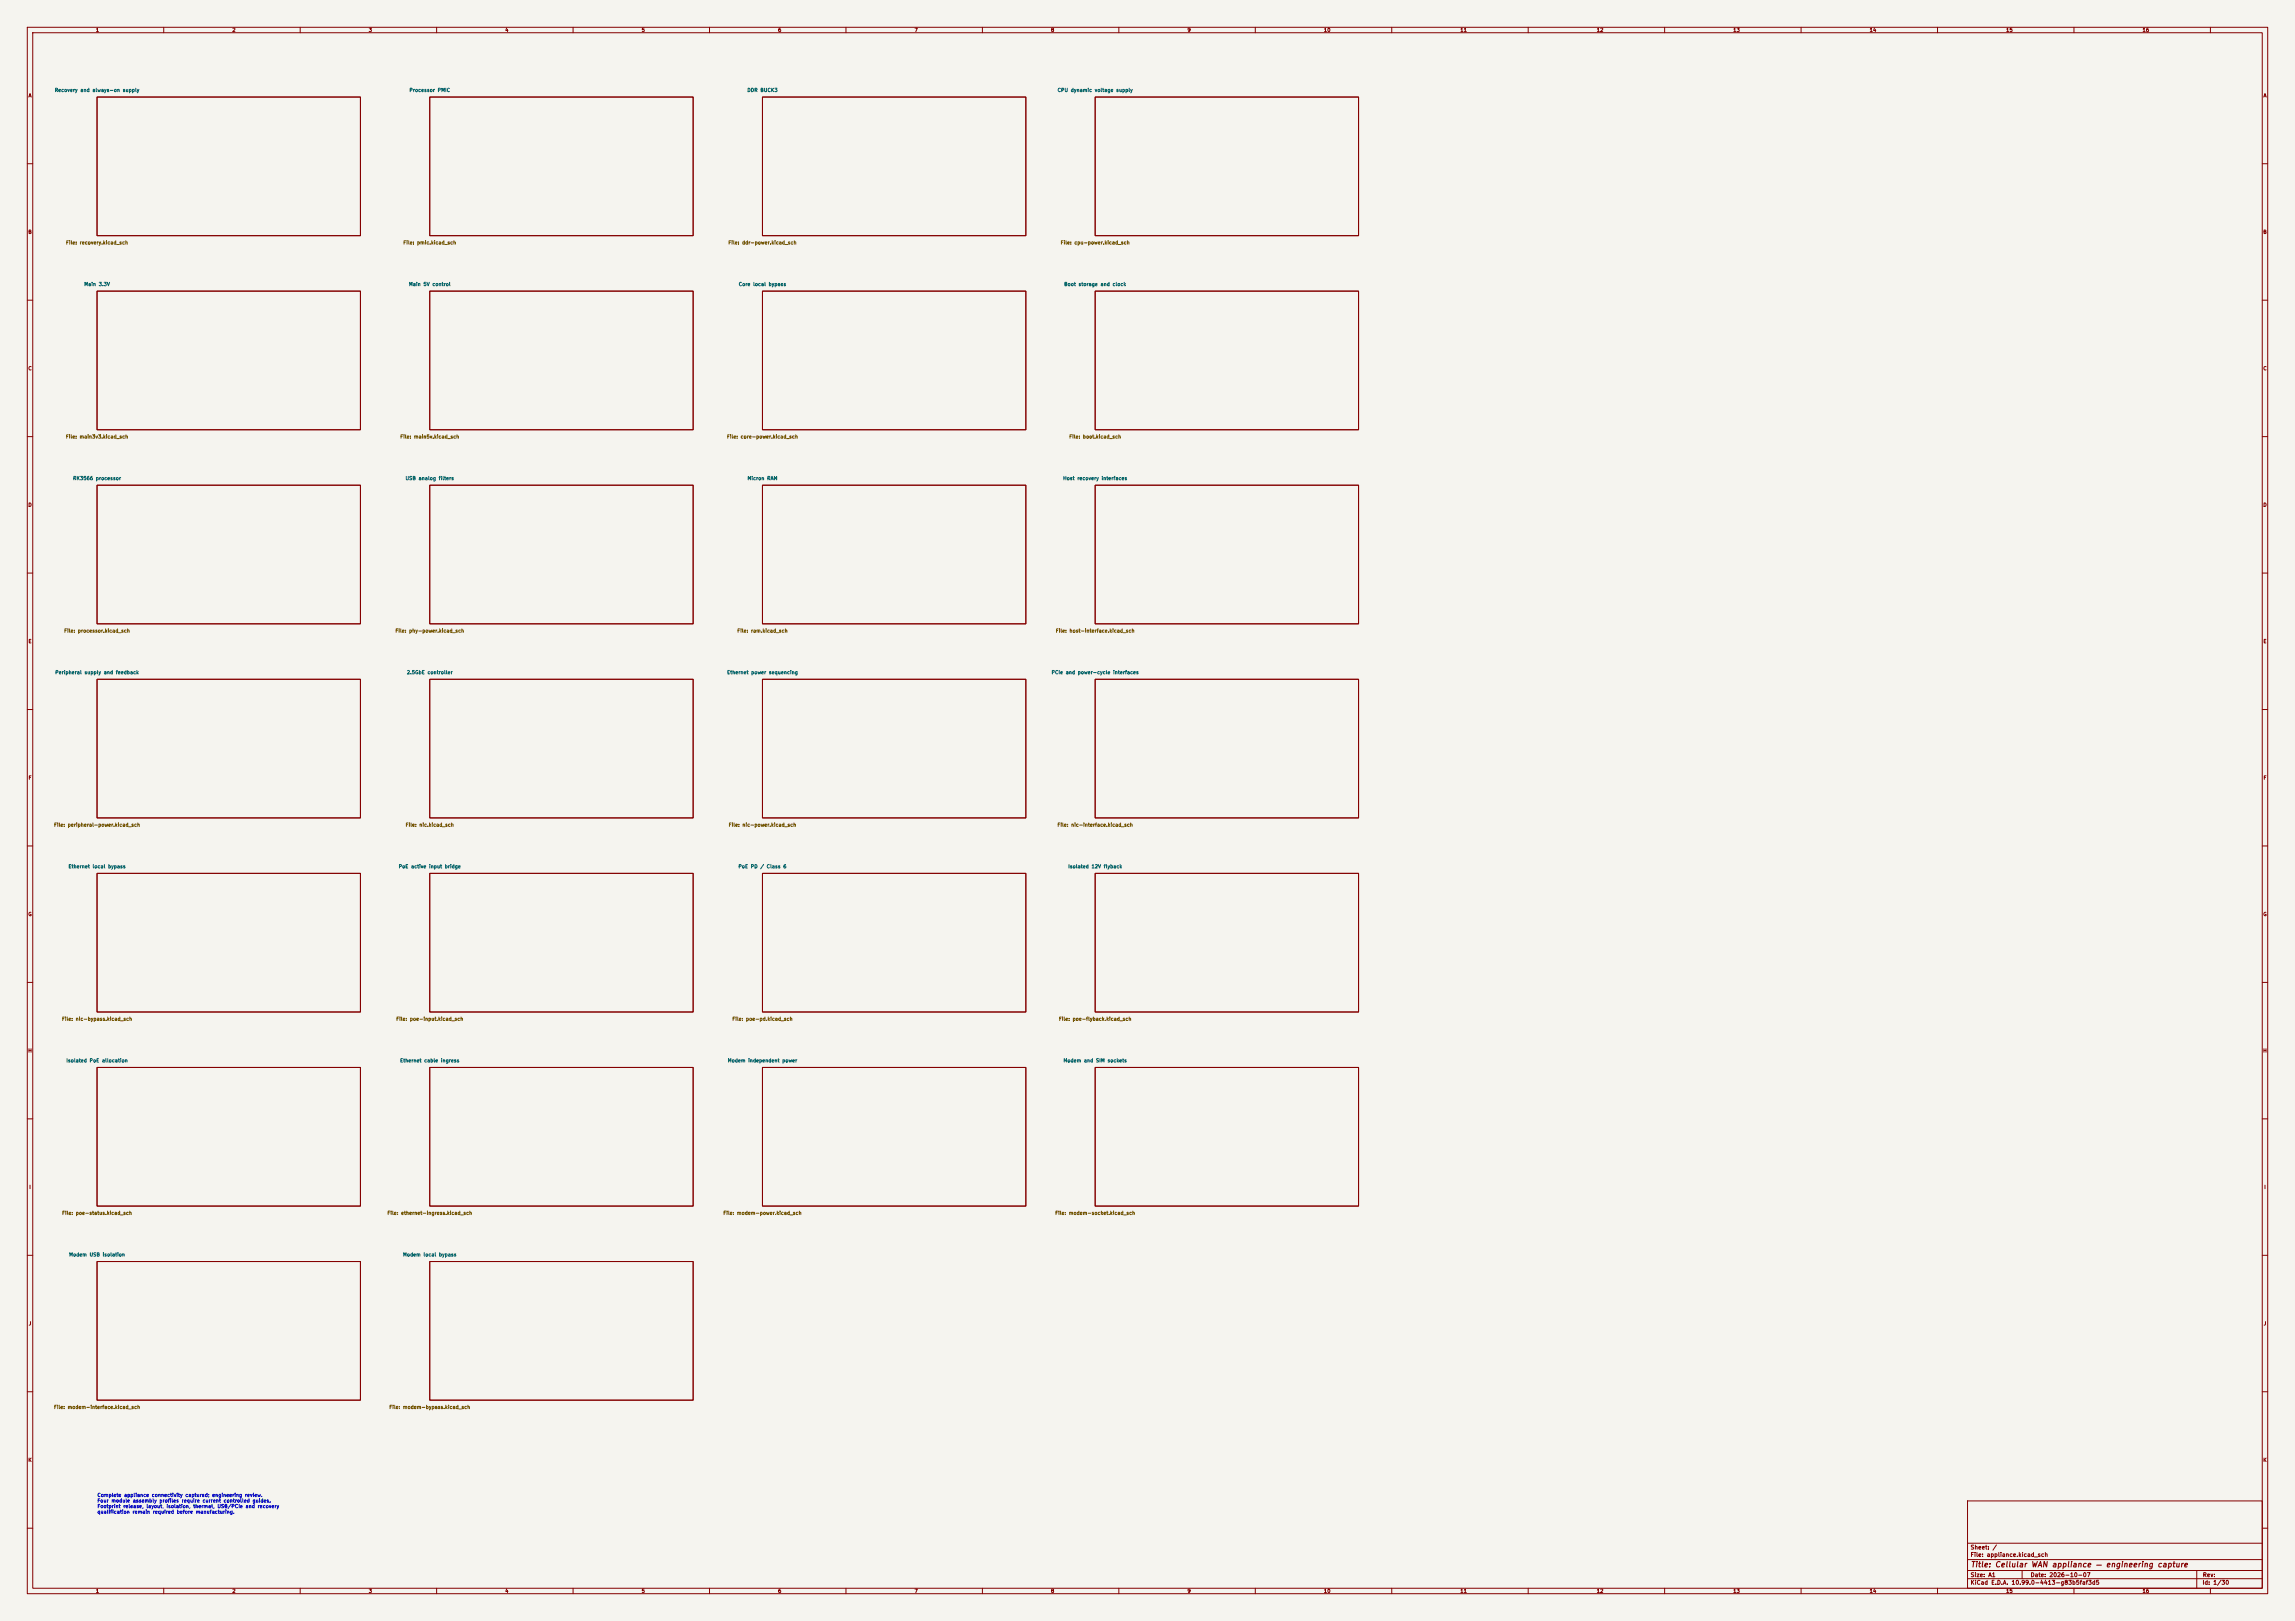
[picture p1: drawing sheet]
<svg xmlns="http://www.w3.org/2000/svg" width="841mm" height="594mm" viewBox="0 0 841 594" stroke-linecap="round" stroke-linejoin="round" font-family="sans-serif">
<defs><g id="words">
<text font-size="2" fill="#840000" x="722" y="574.8">Title: Cellular WAN appliance — engineering capture</text>
<g font-size="1.5" fill="#840000">
<text x="721.9" y="568.1">Sheet: /</text>
<text x="721.9" y="570.8">File: appliance.kicad_sch</text>
<text x="721.9" y="581">KiCad E.D.A. 10.99.0-4413-g83b5faf3d5</text>
<text x="721.9" y="578.2">Size: A1</text>
<text x="743.9" y="578.2">Date: 2026-10-07</text>
<text x="806.9" y="581">Id: 1/30</text>
<text x="807" y="578.2">Rev:</text>
</g>
<g font-size="1.3" fill="#840000">
<text x="35" y="12">1</text>
<text x="85" y="12">2</text>
<text x="135" y="12">3</text>
<text x="185" y="12">4</text>
<text x="235" y="12">5</text>
<text x="285" y="12">6</text>
<text x="335" y="12">7</text>
<text x="385" y="12">8</text>
<text x="435" y="12">9</text>
<text x="485" y="12">10</text>
<text x="535" y="12">11</text>
<text x="585" y="12">12</text>
<text x="635" y="12">13</text>
<text x="685" y="12">14</text>
<text x="735" y="12">15</text>
<text x="785" y="12">16</text>
<text x="10.3" y="36">A</text>
<text x="829.3" y="36">A</text>
<text x="10.2" y="86">B</text>
<text x="829.2" y="86">B</text>
<text x="10.2" y="136">C</text>
<text x="829.2" y="136">C</text>
<text x="10.2" y="186">D</text>
<text x="829.2" y="186">D</text>
<text x="10.3" y="236">E</text>
<text x="829.3" y="236">E</text>
<text x="10.3" y="286">F</text>
<text x="829.3" y="286">F</text>
<text x="10.2" y="336">G</text>
<text x="829.2" y="336">G</text>
<text x="10.2" y="386">H</text>
<text x="829.2" y="386">H</text>
<text x="10.6" y="436">I</text>
<text x="829.6" y="436">I</text>
<text x="10.4" y="486">J</text>
<text x="829.4" y="486">J</text>
<text x="10.2" y="536">K</text>
<text x="829.2" y="536">K</text>
<text x="35" y="584">1</text>
<text x="85" y="584">2</text>
<text x="135" y="584">3</text>
<text x="185" y="584">4</text>
<text x="235" y="584">5</text>
<text x="285" y="584">6</text>
<text x="335" y="584">7</text>
<text x="385" y="584">8</text>
<text x="435" y="584">9</text>
<text x="485" y="584">10</text>
<text x="535" y="584">11</text>
<text x="585" y="584">12</text>
<text x="635" y="584">13</text>
<text x="685" y="584">14</text>
<text x="735" y="584">15</text>
<text x="785" y="584">16</text>
</g>
<g font-size="1.3" fill="#006464">
<text x="19.9" y="34">Recovery and always-on supply</text>
<text x="149.9" y="34">Processor PMIC</text>
<text x="273.7" y="34">DDR BUCK3</text>
<text x="387.4" y="34">CPU dynamic voltage supply</text>
<text x="30.7" y="105.1">Main 3.3V</text>
<text x="149.7" y="105.1">Main 5V control</text>
<text x="270.6" y="105.1">Core local bypass</text>
<text x="389.8" y="105.1">Boot storage and clock</text>
<text x="26.6" y="176.2">RK3566 processor</text>
<text x="148.5" y="176.2">USB analog filters</text>
<text x="273.8" y="176.2">Micron RAM</text>
<text x="389.4" y="176.2">Host recovery interfaces</text>
<text x="20.1" y="247.3">Peripheral supply and feedback</text>
<text x="148.9" y="247.3">2.5GbE controller</text>
<text x="266.3" y="247.3">Ethernet power sequencing</text>
<text x="385.2" y="247.3">PCIe and power-cycle interfaces</text>
<text x="24.9" y="318.5">Ethernet local bypass</text>
<text x="146" y="318.5">PoE active input bridge</text>
<text x="270.4" y="318.5">PoE PD / Class 6</text>
<text x="391.3" y="318.5">Isolated 12V flyback</text>
<text x="24.2" y="389.6">Isolated PoE allocation</text>
<text x="146.5" y="389.6">Ethernet cable ingress</text>
<text x="266.5" y="389.6">Modem independent power</text>
<text x="389.6" y="389.6">Modem and SIM sockets</text>
<text x="25.2" y="460.7">Modem USB isolation</text>
<text x="147.5" y="460.7">Modem local bypass</text>
</g>
<g font-size="1.3" fill="#725600">
<text x="24" y="89.9">File: recovery.kicad_sch</text>
<text x="147.6" y="89.9">File: pmic.kicad_sch</text>
<text x="266.8" y="89.9">File: ddr-power.kicad_sch</text>
<text x="388.5" y="89.9">File: cpu-power.kicad_sch</text>
<text x="24" y="161">File: main3v3.kicad_sch</text>
<text x="146.5" y="161">File: main5v.kicad_sch</text>
<text x="266.2" y="161">File: core-power.kicad_sch</text>
<text x="391.7" y="161">File: boot.kicad_sch</text>
<text x="23.4" y="232.1">File: processor.kicad_sch</text>
<text x="144.7" y="232.1">File: phy-power.kicad_sch</text>
<text x="270" y="232.1">File: ram.kicad_sch</text>
<text x="386.7" y="232.1">File: host-interface.kicad_sch</text>
<text x="19.6" y="303.2">File: peripheral-power.kicad_sch</text>
<text x="148.5" y="303.2">File: nic.kicad_sch</text>
<text x="266.9" y="303.2">File: nic-power.kicad_sch</text>
<text x="387.3" y="303.2">File: nic-interface.kicad_sch</text>
<text x="22.6" y="374.3">File: nic-bypass.kicad_sch</text>
<text x="145" y="374.3">File: poe-input.kicad_sch</text>
<text x="268.2" y="374.3">File: poe-pd.kicad_sch</text>
<text x="387.9" y="374.3">File: poe-flyback.kicad_sch</text>
<text x="22.6" y="445.5">File: poe-status.kicad_sch</text>
<text x="141.8" y="445.5">File: ethernet-ingress.kicad_sch</text>
<text x="264.9" y="445.5">File: modem-power.kicad_sch</text>
<text x="386.5" y="445.5">File: modem-socket.kicad_sch</text>
<text x="19.6" y="516.6">File: modem-interface.kicad_sch</text>
<text x="142.5" y="516.6">File: modem-bypass.kicad_sch</text>
</g>
<g font-size="1.3" fill="#0000c2">
<text x="35.5" y="548.8">Complete appliance connectivity captured; engineering review.</text>
<text x="35.5" y="550.9">Four module assembly profiles require current controlled guides.</text>
<text x="35.5" y="552.9">Footprint release, layout, isolation, thermal, USB/PCIe and recovery</text>
<text x="35.5" y="555">qualification remain required before manufacturing.</text>
</g>
</g></defs>
<path d="M0 0h841v594h-841z" fill="#f5f4ef" stroke="#f5f4ef" stroke-width=".37"/>
<g fill="none" stroke="#840000" stroke-width=".37">
<path d="M10 10h821v574h-821zM12 12h817v570h-817zM60 10v2M110 10v2M160 10v2M210 10v2M260 10v2M310 10v2M360 10v2M410 10v2M460 10v2M510 10v2"/>
<path d="M560 10v2M610 10v2M660 10v2M710 10v2M760 10v2M810 10v2M35.6 35.6h96.5v50.8h-96.5zM157.5 35.6h96.5v50.8h-96.5zM279.4 35.6h96.5v50.8h-96.5zM401.3 35.6h96.5v50.8h-96.5zM10 60h2M829 60h2"/>
<path d="M10 110h2M35.6 106.7h96.5v50.8h-96.5zM157.5 106.7h96.5v50.8h-96.5zM279.4 106.7h96.5v50.8h-96.5zM401.3 106.7h96.5v50.8h-96.5zM829 110h2M10 160h2M829 160h2M35.6 177.8h96.5v50.8h-96.5zM157.5 177.8h96.5v50.8h-96.5zM279.4 177.8h96.5v50.8h-96.5zM401.3 177.8h96.5v50.8h-96.5z"/>
<path d="M10 210h2M829 210h2M10 260h2M35.6 248.9h96.5v50.8h-96.5zM157.5 248.9h96.5v50.8h-96.5zM279.4 248.9h96.5v50.8h-96.5zM401.3 248.9h96.5v50.8h-96.5zM829 260h2M10 310h2M829 310h2M35.6 320h96.5v50.8h-96.5zM157.5 320h96.5v50.8h-96.5z"/>
<path d="M279.4 320h96.5v50.8h-96.5zM401.3 320h96.5v50.8h-96.5zM10 360h2M829 360h2M35.6 391.2h96.5v50.8h-96.5zM157.5 391.2h96.5v50.8h-96.5zM279.4 391.2h96.5v50.8h-96.5zM401.3 391.2h96.5v50.8h-96.5zM10 410h2M829 410h2M10 460h2M829 460h2"/>
<path d="M35.6 462.3h96.5v50.8h-96.5zM157.5 462.3h96.5v50.8h-96.5zM10 510h2M829 510h2M10 560h2M721 550h108v32h-108zM829 560h2M721 578.5h108M721 575.5h108M721 571.5h108M721 565.5h108M741 575.5v3"/>
<path d="M805 575.5v6.5M60 582v2M110 582v2M160 582v2M210 582v2M260 582v2M310 582v2M360 582v2M410 582v2M460 582v2M510 582v2M560 582v2"/>
<path d="M610 582v2M660 582v2M710 582v2M760 582v2M810 582v2"/>
</g>
<use href="#words"/>
</svg>
